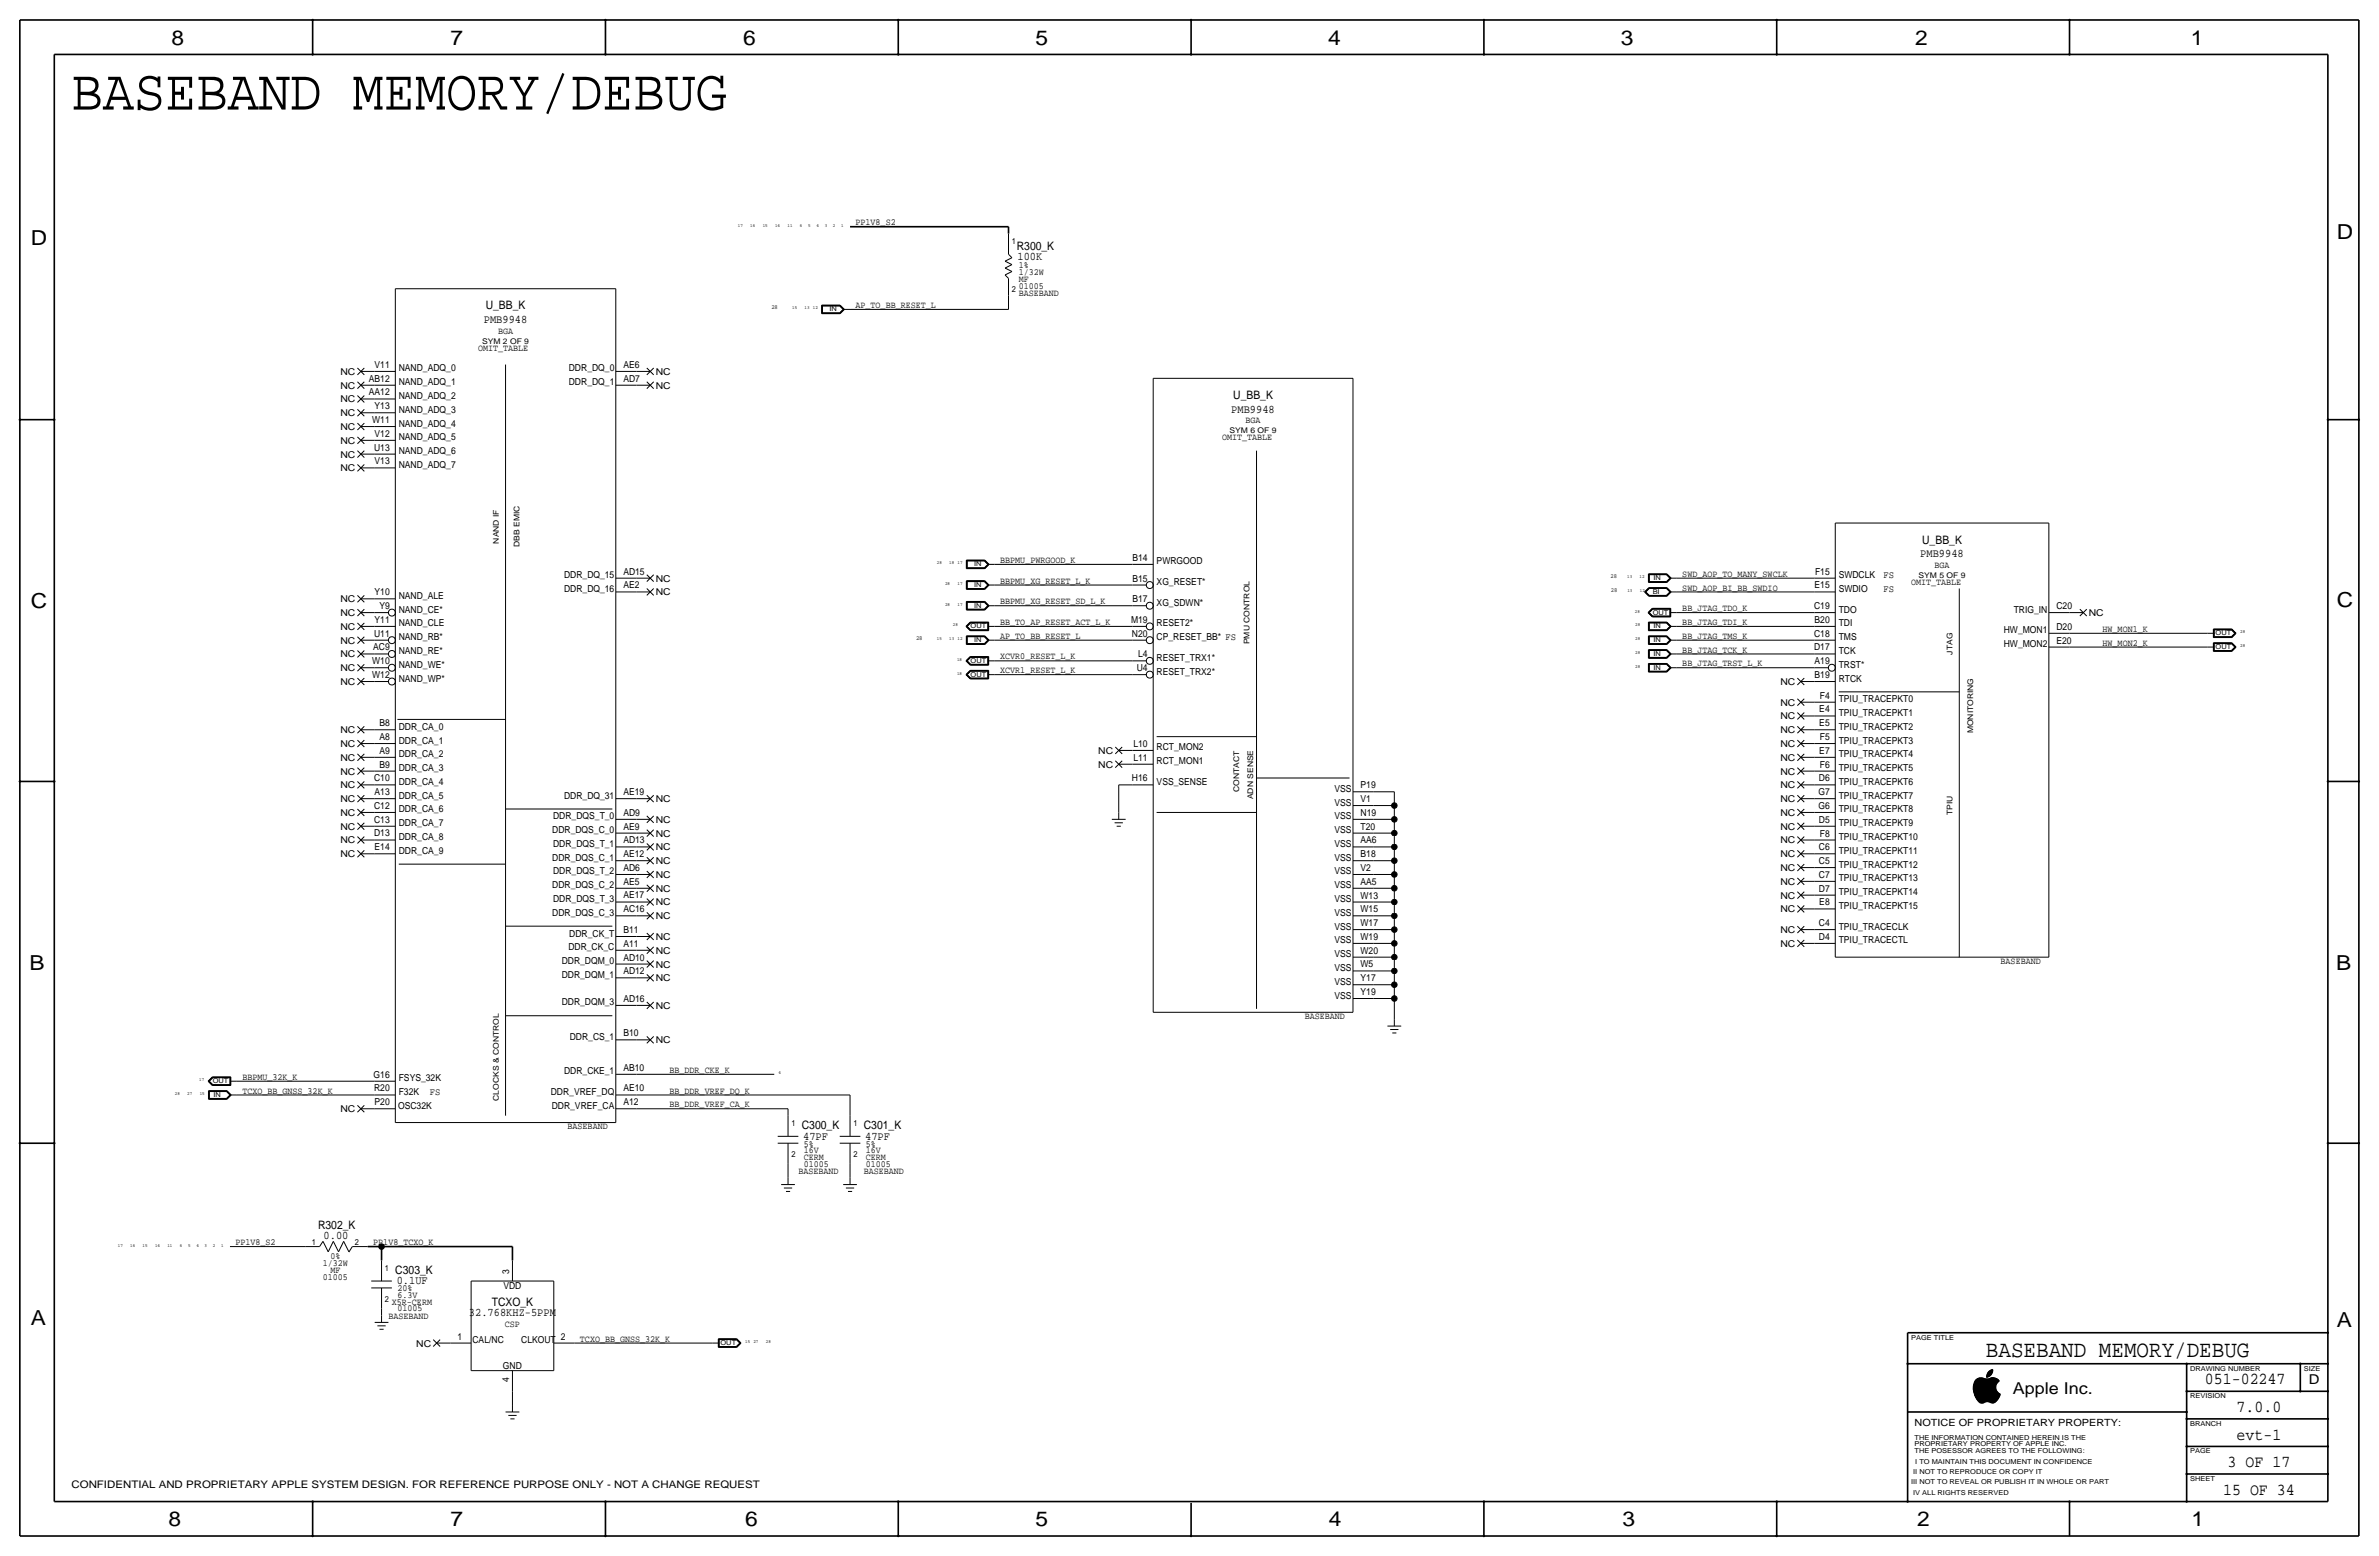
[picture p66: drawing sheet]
<svg xmlns="http://www.w3.org/2000/svg" width="877mm" height="574mm" viewBox="0 0 877 574" stroke-linecap="round" stroke-linejoin="round" font-family="sans-serif">
<defs><g id="words">
<text font-size="21.5" x="26.4" y="40.4">BASEBAND MEMORY/DEBUG</text>
<text font-size="8.6" x="732.2" y="500.1">BASEBAND MEMORY/DEBUG</text>
<g font-size="7.6">
<text x="63.2" y="16.5">8</text>
<text x="166.1" y="16.5">7</text>
<text x="274" y="16.5">6</text>
<text x="381.7" y="16.5">5</text>
<text x="489.7" y="16.5">4</text>
<text x="597.6" y="16.5">3</text>
<text x="706.1" y="16.5">2</text>
<text x="807.7" y="16.5">1</text>
<text x="861.5" y="88.1">D</text>
<text x="11.4" y="90.4">D</text>
<text x="11.4" y="224.3">C</text>
<text x="861.5" y="223.8">C</text>
<text x="10.8" y="357.6">B</text>
<text x="861.3" y="357.4">B</text>
<text x="11.3" y="488.4">A</text>
<text x="861.5" y="489.2">A</text>
<text x="62.2" y="562.6">8</text>
<text x="166" y="562.6">7</text>
<text x="274.8" y="562.6">6</text>
<text x="381.7" y="562.6">5</text>
<text x="489.9" y="562.6">4</text>
<text x="598.1" y="562.6">3</text>
<text x="706.8" y="562.6">2</text>
<text x="807.9" y="562.6">1</text>
</g>
<g font-size="6.2">
<text x="812.9" y="510.3">051-02247</text>
<text x="824.6" y="520.4">7.0.0</text>
<text x="824.6" y="530.6">evt-1</text>
<text x="821.3" y="540.8">3 OF 17</text>
<text x="819.6" y="550.9">15 OF 34</text>
</g>
<text font-size="6" x="742.1" y="513.9">Apple Inc.</text>
<text font-size="5" x="851.2" y="510.3">D</text>
<g font-size="4.3">
<text x="374.8" y="92.2">R300_K</text>
<text x="375.1" y="96">100K</text>
<text x="178.4" y="119.1">PMB9948</text>
<text x="179.1" y="114">U_BB_K</text>
<text x="454.6" y="147.1">U_BB_K</text>
<text x="453.9" y="152.1">PMB9948</text>
<text x="708.6" y="200.4">U_BB_K</text>
<text x="707.9" y="205.5">PMB9948</text>
<text x="295.6" y="416.3">C300_K</text>
<text x="318.5" y="416.3">C301_K</text>
<text x="296.1" y="420.1">47PF</text>
<text x="319" y="420.1">47PF</text>
<text x="117.3" y="453.1">R302_K</text>
<text x="119.3" y="456.7">0.00</text>
<text x="145.7" y="469.6">C303_K</text>
<text x="146.3" y="473.5">0.1UF</text>
<text x="172.9" y="485.1">32.768KHZ-5PPM</text>
<text x="181.3" y="481.3">TCXO_K</text>
</g>
<text font-size="3.8" x="26.4" y="548.4">CONFIDENTIAL AND PROPRIETARY APPLE SYSTEM DESIGN. FOR REFERENCE PURPOSE ONLY - NOT A CHANGE REQUEST</text>
<text font-size="3.7" x="705.8" y="525.5">NOTICE OF PROPRIETARY PROPERTY:</text>
<g font-size="3.6">
<text x="694.4" y="213.1">FS</text>
<text x="694.4" y="218.2">FS</text>
<text x="158.4" y="403.6">FS</text>
</g>
<g font-size="3.5">
<text x="315.4" y="83.1">PP1V8_S2</text>
<text x="375.6" y="98.8">1%</text>
<text x="375.6" y="101.3">1/32W</text>
<text x="375.6" y="106.4">01005</text>
<text x="375.6" y="103.9">MF</text>
<text x="315.4" y="113.5">AP_TO_BB_RESET_L</text>
<text x="375.6" y="109">BASEBAND</text>
<text x="183.6" y="122.9">BGA</text>
<text x="176.2" y="129.3">OMIT_TABLE</text>
<text x="138.1" y="135.6">V11</text>
<text x="147" y="136.9">NAND_ADQ_0</text>
<text x="209.7" y="136.9">DDR_DQ_0</text>
<text x="229.8" y="135.6">AE6</text>
<text x="125.5" y="138.2">NC</text>
<text x="125.5" y="143.3">NC</text>
<text x="136" y="140.7">AB12</text>
<text x="147" y="142">NAND_ADQ_1</text>
<text x="209.7" y="142">DDR_DQ_1</text>
<text x="229.8" y="140.7">AD7</text>
<text x="241.8" y="143.3">NC</text>
<text x="241.8" y="138.2">NC</text>
<text x="125.5" y="148.3">NC</text>
<text x="136" y="145.8">AA12</text>
<text x="147" y="147.1">NAND_ADQ_2</text>
<text x="125.5" y="153.4">NC</text>
<text x="137.2" y="155.9">W11</text>
<text x="138.1" y="150.8">Y13</text>
<text x="147" y="152.2">NAND_ADQ_3</text>
<text x="459.2" y="156">BGA</text>
<text x="125.5" y="158.5">NC</text>
<text x="138.1" y="161">V12</text>
<text x="147" y="157.2">NAND_ADQ_4</text>
<text x="125.5" y="163.6">NC</text>
<text x="137.9" y="166.1">U13</text>
<text x="147" y="162.3">NAND_ADQ_5</text>
<text x="147" y="167.4">NAND_ADQ_6</text>
<text x="450.5" y="162.3">OMIT_TABLE</text>
<text x="125.5" y="168.7">NC</text>
<text x="125.5" y="173.7">NC</text>
<text x="138.1" y="171.2">V13</text>
<text x="147" y="172.5">NAND_ADQ_7</text>
<text x="368.8" y="207.5">BBPMU_PWRGOOD_K</text>
<text x="417.5" y="206.7">B14</text>
<text x="426.4" y="208">PWRGOOD</text>
<text x="713.2" y="209.3">BGA</text>
<text x="208" y="213.1">DDR_DQ_15</text>
<text x="229.8" y="211.8">AD15</text>
<text x="241.8" y="214.4">NC</text>
<text x="368.8" y="215.1">BBPMU_XG_RESET_L_K</text>
<text x="417.5" y="214.4">B15</text>
<text x="426.4" y="215.7">XG_RESET*</text>
<text x="620.2" y="212.6">SWD_AOP_TO_MANY_SWCLK</text>
<text x="669.1" y="211.8">F15</text>
<text x="677.9" y="213.1">SWDCLK</text>
<text x="704.5" y="215.7">OMIT_TABLE</text>
<text x="125.5" y="222">NC</text>
<text x="138.1" y="219.4">Y10</text>
<text x="147" y="220.7">NAND_ALE</text>
<text x="208" y="218.2">DDR_DQ_16</text>
<text x="229.8" y="216.9">AE2</text>
<text x="241.8" y="219.5">NC</text>
<text x="417.5" y="222">B17</text>
<text x="620.2" y="217.7">SWD_AOP_BI_BB_SWDIO</text>
<text x="669" y="216.9">E15</text>
<text x="677.9" y="218.2">SWDIO</text>
<text x="125.5" y="227.1">NC</text>
<text x="139.9" y="224.5">Y9</text>
<text x="147" y="225.8">NAND_CE*</text>
<text x="368.8" y="222.8">BBPMU_XG_RESET_SD_L_K</text>
<text x="426.4" y="223.3">XG_SDWN*</text>
<text x="620.2" y="225.3">BB_JTAG_TDO_K</text>
<text x="668.8" y="224.5">C19</text>
<text x="677.9" y="225.8">TDO</text>
<text x="742.4" y="225.8">TRIG_IN</text>
<text x="758.1" y="224.5">C20</text>
<text x="770.1" y="227.1">NC</text>
<text x="125.5" y="232.2">NC</text>
<text x="138.1" y="229.6">Y11</text>
<text x="147" y="230.9">NAND_CLE</text>
<text x="368.8" y="230.4">BB_TO_AP_RESET_ACT_L_K</text>
<text x="417" y="229.6">M19</text>
<text x="426.4" y="230.9">RESET2*</text>
<text x="620.2" y="230.4">BB_JTAG_TDI_K</text>
<text x="669" y="229.6">B20</text>
<text x="677.9" y="230.9">TDI</text>
<text x="738.7" y="233.4">HW_MON1</text>
<text x="758.1" y="232.1">D20</text>
<text x="775.2" y="232.9">HW_MON1_K</text>
<text x="125.5" y="237.2">NC</text>
<text x="137.6" y="239.7">AC9</text>
<text x="137.9" y="234.7">U11</text>
<text x="147" y="236">NAND_RB*</text>
<text x="368.8" y="235.5">AP_TO_BB_RESET_L</text>
<text x="417.3" y="234.7">N20</text>
<text x="426.4" y="236">CP_RESET_BB* FS</text>
<text x="620.2" y="235.5">BB_JTAG_TMS_K</text>
<text x="668.8" y="234.7">C18</text>
<text x="668.8" y="239.8">D17</text>
<text x="677.9" y="236">TMS</text>
<text x="738.7" y="238.5">HW_MON2</text>
<text x="758.1" y="237.2">E20</text>
<text x="775.2" y="238">HW_MON2_K</text>
<text x="125.5" y="242.3">NC</text>
<text x="137.2" y="244.8">W10</text>
<text x="147" y="241">NAND_RE*</text>
<text x="368.8" y="243.1">XCVR0_RESET_L_K</text>
<text x="419.6" y="242.3">L4</text>
<text x="426.4" y="243.6">RESET_TRX1*</text>
<text x="620.2" y="245.6">BB_JTAG_TRST_L_K</text>
<text x="620.2" y="240.5">BB_JTAG_TCK_K</text>
<text x="669" y="244.9">A19</text>
<text x="677.9" y="241.1">TCK</text>
<text x="125.5" y="247.4">NC</text>
<text x="137.2" y="249.9">W12</text>
<text x="147" y="246.1">NAND_WE*</text>
<text x="147" y="251.2">NAND_WP*</text>
<text x="368.8" y="248.2">XCVR1_RESET_L_K</text>
<text x="419.1" y="247.4">U4</text>
<text x="426.4" y="248.7">RESET_TRX2*</text>
<text x="669" y="249.9">B19</text>
<text x="677.9" y="246.1">TRST*</text>
<text x="677.9" y="251.2">RTCK</text>
<text x="125.5" y="252.5">NC</text>
<text x="656.4" y="252.5">NC</text>
<text x="670.9" y="257.5">F4</text>
<text x="656.4" y="260.1">NC</text>
<text x="670.7" y="262.6">E4</text>
<text x="677.9" y="258.8">TPIU_TRACEPKT0</text>
<text x="677.9" y="263.9">TPIU_TRACEPKT1</text>
<text x="139.9" y="267.7">B8</text>
<text x="147" y="269">DDR_CA_0</text>
<text x="656.4" y="265.2">NC</text>
<text x="670.7" y="267.7">E5</text>
<text x="677.9" y="269">TPIU_TRACEPKT2</text>
<text x="125.5" y="275.3">NC</text>
<text x="125.5" y="270.3">NC</text>
<text x="139.9" y="272.8">A8</text>
<text x="147" y="274.1">DDR_CA_1</text>
<text x="417.9" y="275.3">L10</text>
<text x="656.4" y="270.3">NC</text>
<text x="656.4" y="275.3">NC</text>
<text x="670.9" y="272.8">F5</text>
<text x="677.9" y="274.1">TPIU_TRACEPKT3</text>
<text x="125.5" y="280.4">NC</text>
<text x="139.9" y="277.8">A9</text>
<text x="147" y="279.2">DDR_CA_2</text>
<text x="404.9" y="277.9">NC</text>
<text x="417.9" y="280.4">L11</text>
<text x="426.4" y="276.6">RCT_MON2</text>
<text x="426.4" y="281.7">RCT_MON1</text>
<text x="656.4" y="280.4">NC</text>
<text x="670.7" y="277.9">E7</text>
<text x="677.9" y="279.2">TPIU_TRACEPKT4</text>
<text x="125.5" y="285.5">NC</text>
<text x="137.9" y="288">C10</text>
<text x="139.9" y="282.9">B9</text>
<text x="147" y="284.2">DDR_CA_3</text>
<text x="404.9" y="283">NC</text>
<text x="656.4" y="285.5">NC</text>
<text x="670.9" y="282.9">F6</text>
<text x="677.9" y="284.2">TPIU_TRACEPKT5</text>
<text x="125.5" y="290.6">NC</text>
<text x="138.1" y="293.1">A13</text>
<text x="147" y="289.3">DDR_CA_4</text>
<text x="229.8" y="293.1">AE19</text>
<text x="417.3" y="288">H16</text>
<text x="426.4" y="289.3">VSS_SENSE</text>
<text x="492" y="291.8">VSS</text>
<text x="501.6" y="290.6">P19</text>
<text x="656.4" y="290.6">NC</text>
<text x="670.4" y="293.1">G7</text>
<text x="670.5" y="288">D6</text>
<text x="677.9" y="289.3">TPIU_TRACEPKT6</text>
<text x="125.5" y="295.7">NC</text>
<text x="137.9" y="298.2">C12</text>
<text x="147" y="294.4">DDR_CA_5</text>
<text x="147" y="299.5">DDR_CA_6</text>
<text x="208" y="294.4">DDR_DQ_31</text>
<text x="241.8" y="295.7">NC</text>
<text x="492" y="296.9">VSS</text>
<text x="501.6" y="295.6">V1</text>
<text x="656.4" y="295.7">NC</text>
<text x="670.4" y="298.2">G6</text>
<text x="677.9" y="294.4">TPIU_TRACEPKT7</text>
<text x="677.9" y="299.5">TPIU_TRACEPKT8</text>
<text x="125.5" y="305.8">NC</text>
<text x="125.5" y="300.7">NC</text>
<text x="137.9" y="303.2">C13</text>
<text x="147" y="304.6">DDR_CA_7</text>
<text x="203.9" y="302">DDR_DQS_T_0</text>
<text x="229.8" y="300.7">AD9</text>
<text x="229.8" y="305.8">AE9</text>
<text x="241.8" y="303.3">NC</text>
<text x="492" y="302">VSS</text>
<text x="501.6" y="300.7">N19</text>
<text x="501.6" y="305.8">T20</text>
<text x="656.4" y="305.8">NC</text>
<text x="656.4" y="300.7">NC</text>
<text x="670.5" y="303.3">D5</text>
<text x="677.9" y="304.6">TPIU_TRACEPKT9</text>
<text x="125.5" y="310.9">NC</text>
<text x="137.9" y="308.3">D13</text>
<text x="147" y="309.6">DDR_CA_8</text>
<text x="203.6" y="307.1">DDR_DQS_C_0</text>
<text x="229.8" y="310.9">AD13</text>
<text x="241.8" y="308.4">NC</text>
<text x="492" y="307.1">VSS</text>
<text x="501.6" y="310.9">AA6</text>
<text x="656.4" y="310.9">NC</text>
<text x="670.9" y="308.4">F8</text>
<text x="677.9" y="309.6">TPIU_TRACEPKT10</text>
<text x="125.5" y="316">NC</text>
<text x="138.1" y="313.4">E14</text>
<text x="147" y="314.7">DDR_CA_9</text>
<text x="203.6" y="317.3">DDR_DQS_C_1</text>
<text x="203.9" y="312.2">DDR_DQS_T_1</text>
<text x="229.8" y="315.9">AE12</text>
<text x="241.8" y="313.4">NC</text>
<text x="492" y="317.2">VSS</text>
<text x="492" y="312.2">VSS</text>
<text x="501.6" y="316">B18</text>
<text x="656.4" y="316">NC</text>
<text x="670.5" y="313.4">C6</text>
<text x="677.9" y="314.7">TPIU_TRACEPKT11</text>
<text x="203.9" y="322.3">DDR_DQS_T_2</text>
<text x="229.8" y="321">AD6</text>
<text x="241.8" y="323.6">NC</text>
<text x="241.8" y="318.5">NC</text>
<text x="492" y="322.3">VSS</text>
<text x="501.6" y="321">V2</text>
<text x="656.4" y="321.1">NC</text>
<text x="670.5" y="323.6">C7</text>
<text x="670.5" y="318.5">C5</text>
<text x="677.9" y="319.8">TPIU_TRACEPKT12</text>
<text x="203.6" y="327.4">DDR_DQS_C_2</text>
<text x="229.8" y="326.1">AE5</text>
<text x="241.8" y="328.7">NC</text>
<text x="492" y="327.4">VSS</text>
<text x="501.6" y="326.1">AA5</text>
<text x="656.4" y="326.1">NC</text>
<text x="670.5" y="328.7">D7</text>
<text x="677.9" y="330">TPIU_TRACEPKT14</text>
<text x="677.9" y="324.9">TPIU_TRACEPKT13</text>
<text x="203.9" y="332.5">DDR_DQS_T_3</text>
<text x="229.8" y="331.2">AE17</text>
<text x="241.8" y="333.8">NC</text>
<text x="492" y="332.5">VSS</text>
<text x="501.6" y="331.2">W13</text>
<text x="656.4" y="331.2">NC</text>
<text x="670.7" y="333.8">E8</text>
<text x="677.9" y="335">TPIU_TRACEPKT15</text>
<text x="203.6" y="337.6">DDR_DQS_C_3</text>
<text x="229.8" y="336.3">AC16</text>
<text x="241.8" y="338.8">NC</text>
<text x="492" y="337.6">VSS</text>
<text x="501.6" y="341.4">W17</text>
<text x="501.6" y="336.3">W15</text>
<text x="656.4" y="336.3">NC</text>
<text x="670.5" y="341.4">C4</text>
<text x="209.9" y="345.2">DDR_CK_T</text>
<text x="229.8" y="343.9">B11</text>
<text x="241.8" y="346.5">NC</text>
<text x="492" y="347.7">VSS</text>
<text x="492" y="342.6">VSS</text>
<text x="501.6" y="346.4">W19</text>
<text x="656.4" y="343.9">NC</text>
<text x="670.5" y="346.4">D4</text>
<text x="677.9" y="347.7">TPIU_TRACECTL</text>
<text x="677.9" y="342.7">TPIU_TRACECLK</text>
<text x="209.5" y="350.3">DDR_CK_C</text>
<text x="229.8" y="349">A11</text>
<text x="241.8" y="351.5">NC</text>
<text x="492" y="352.8">VSS</text>
<text x="501.6" y="351.5">W20</text>
<text x="656.4" y="349">NC</text>
<text x="207.1" y="355.3">DDR_DQM_0</text>
<text x="229.8" y="359.1">AD12</text>
<text x="229.8" y="354">AD10</text>
<text x="241.8" y="356.6">NC</text>
<text x="492" y="357.9">VSS</text>
<text x="501.6" y="356.6">W5</text>
<text x="737.6" y="355.4">BASEBAND</text>
<text x="207.1" y="360.4">DDR_DQM_1</text>
<text x="241.8" y="361.7">NC</text>
<text x="492" y="363">VSS</text>
<text x="501.6" y="361.7">Y17</text>
<text x="207.1" y="370.6">DDR_DQM_3</text>
<text x="229.8" y="369.3">AD16</text>
<text x="241.8" y="371.9">NC</text>
<text x="492" y="368">VSS</text>
<text x="501.6" y="366.8">Y19</text>
<text x="481" y="375.7">BASEBAND</text>
<text x="210.1" y="383.3">DDR_CS_1</text>
<text x="229.8" y="382">B10</text>
<text x="241.8" y="384.6">NC</text>
<text x="208" y="396">DDR_CKE_1</text>
<text x="229.8" y="394.7">AB10</text>
<text x="246.8" y="395.5">BB_DDR_CKE_K</text>
<text x="89.4" y="398">BBPMU_32K_K</text>
<text x="137.8" y="397.2">G16</text>
<text x="147" y="398.5">FSYS_32K</text>
<text x="89.4" y="403.1">TCXO_BB_GNSS_32K_K</text>
<text x="137.9" y="402.3">R20</text>
<text x="138.1" y="407.4">P20</text>
<text x="147" y="403.6">F32K</text>
<text x="203.1" y="403.6">DDR_VREF_DQ</text>
<text x="229.8" y="402.3">AE10</text>
<text x="229.8" y="407.4">A12</text>
<text x="246.8" y="403.1">BB_DDR_VREF_DQ_K</text>
<text x="125.5" y="410">NC</text>
<text x="146.8" y="408.7">OSC32K</text>
<text x="203.4" y="408.7">DDR_VREF_CA</text>
<text x="246.8" y="408.2">BB_DDR_VREF_CA_K</text>
<text x="209.2" y="416.3">BASEBAND</text>
<text x="296.4" y="422.7">5%</text>
<text x="296.4" y="425">16V</text>
<text x="319.2" y="422.7">5%</text>
<text x="319.2" y="425">16V</text>
<text x="296.4" y="427.5">CERM</text>
<text x="296.4" y="430">01005</text>
<text x="319.2" y="427.5">CERM</text>
<text x="319.2" y="430">01005</text>
<text x="294.3" y="432.8">BASEBAND</text>
<text x="318.5" y="432.8">BASEBAND</text>
<text x="86.8" y="459">PP1V8_S2</text>
<text x="137.6" y="459">PP1V8_TCXO_K</text>
<text x="119" y="466.6">1/32W</text>
<text x="121.8" y="464.1">0%</text>
<text x="119" y="471.7">01005</text>
<text x="121.8" y="469.1">MF</text>
<text x="187.7" y="469.6" transform="rotate(-90 187.7 469.6)">3</text>
<text x="146.5" y="476">20%</text>
<text x="146.5" y="478.3">6.3V</text>
<text x="185.6" y="475.2">VDD</text>
<text x="144.5" y="481.1">X5R-CERM</text>
<text x="146.5" y="483.4">01005</text>
<text x="143.2" y="486.2">BASEBAND</text>
<text x="186.1" y="489">CSP</text>
<text x="153.4" y="496.3">NC</text>
<text x="168.6" y="493.8">1</text>
<text x="174.2" y="495">CAL/NC</text>
<text x="192.1" y="495">CLKOUT</text>
<text x="206.7" y="493.8">2</text>
<text x="213.8" y="494.5">TCXO_BB_GNSS_32K_K</text>
<text x="185.4" y="504.7">GND</text>
<text x="187.7" y="509.5" transform="rotate(-90 187.7 509.5)">4</text>
</g>
<g font-size="3.1">
<text x="373.1" y="89.9">1</text>
<text x="373.1" y="107.7">2</text>
<text x="291.8" y="415">1</text>
<text x="314.7" y="415">1</text>
<text x="291.8" y="426.5">2</text>
<text x="314.7" y="426.5">2</text>
<text x="115" y="458.7">1</text>
<text x="130.8" y="458.7">2</text>
<text x="141.9" y="468.4">1</text>
<text x="141.9" y="479.8">2</text>
</g>
<g font-size="2.9">
<text x="177.7" y="126.7">SYM 2 OF 9</text>
<text x="453.3" y="159.8">SYM 6 OF 9</text>
<text x="183.8" y="200.4" transform="rotate(-90 183.8 200.4)">NAND IF</text>
<text x="191.5" y="201.7" transform="rotate(-90 191.5 201.7)">DBB EMIC</text>
<text x="707.3" y="213.1">SYM 5 OF 9</text>
<text x="460.7" y="237.4" transform="rotate(-90 460.7 237.4)">PMU CONTROL</text>
<text x="719.8" y="241.3" transform="rotate(-90 719.8 241.3)">JTAG</text>
<text x="727.4" y="270.3" transform="rotate(-90 727.4 270.3)">MONITORING</text>
<text x="456.9" y="291.8" transform="rotate(-90 456.9 291.8)">CONTACT</text>
<text x="462" y="294.6" transform="rotate(-90 462 294.6)">ADN SENSE</text>
<text x="719.8" y="300.5" transform="rotate(-90 719.8 300.5)">TPIU</text>
<text x="183.8" y="405.7" transform="rotate(-90 183.8 405.7)">CLOCKS &amp; CONTROL</text>
</g>
<g font-size="2.5">
<text x="305.8" y="114.8">IN</text>
<text x="359.1" y="208.8">IN</text>
<text x="609.5" y="213.9">IN</text>
<text x="359.1" y="216.4">IN</text>
<text x="609.3" y="218.9">BI</text>
<text x="359.1" y="224">IN</text>
<text x="609.3" y="226.6">OUT</text>
<text x="357.8" y="231.6">OUT</text>
<text x="609.5" y="231.6">IN</text>
<text x="359.1" y="236.7">IN</text>
<text x="609.5" y="236.7">IN</text>
<text x="816.8" y="239.3">OUT</text>
<text x="816.8" y="234.2">OUT</text>
<text x="357.8" y="244.3">OUT</text>
<text x="609.5" y="241.8">IN</text>
<text x="357.8" y="249.4">OUT</text>
<text x="609.5" y="246.9">IN</text>
<text x="78.4" y="399.3">OUT</text>
<text x="78.7" y="404.4">IN</text>
<text x="265.6" y="495.8">OUT</text>
<text x="704.5" y="493.8">PAGE TITLE</text>
<text x="807.4" y="505.2">DRAWING NUMBER</text>
<text x="849.3" y="505.2">SIZE</text>
<text x="807.4" y="515.4">REVISION</text>
<text x="807.4" y="525.5">BRANCH</text>
<text x="705.8" y="533.1">PROPRIETARY PROPERTY OF APPLE INC.</text>
<text x="705.8" y="530.6">THE INFORMATION CONTAINED HEREIN IS THE</text>
<text x="705.8" y="535.7">THE POSESSOR AGREES TO THE FOLLOWING:</text>
<text x="706.1" y="539.5">I TO MAINTAIN THIS DOCUMENT IN CONFIDENCE</text>
<text x="807.4" y="535.7">PAGE</text>
<text x="705.3" y="543.3">II NOT TO REPRODUCE OR COPY IT</text>
<text x="807.4" y="545.8">SHEET</text>
<text x="704.5" y="547.1">III NOT TO REVEAL OR PUBLISH IT IN WHOLE OR PART</text>
<text x="705.3" y="550.9">IV ALL RIGHTS RESERVED</text>
</g>
<g font-size="2.3">
<text x="284.4" y="114">28</text>
<text x="593.8" y="213.1">28</text>
<text x="593.9" y="218.2">28</text>
<text x="337.7" y="236">28</text>
</g>
<g font-size="1.7">
<text x="272" y="83.6">17</text>
<text x="276.6" y="83.6">16</text>
<text x="281.2" y="83.6">15</text>
<text x="285.8" y="83.6">14</text>
<text x="290.3" y="83.6">11</text>
<text x="294.9" y="83.6">6</text>
<text x="297.9" y="83.6">5</text>
<text x="301" y="83.6">4</text>
<text x="304" y="83.6">3</text>
<text x="307.1" y="83.6">2</text>
<text x="310.1" y="83.6">1</text>
<text x="292.1" y="114">15</text>
<text x="296.6" y="114">13 12</text>
<text x="345.4" y="208">28</text>
<text x="350" y="208">18 17</text>
<text x="348.4" y="215.6">28</text>
<text x="353" y="215.6">17</text>
<text x="599.9" y="213.1">13</text>
<text x="604.5" y="213.1">12</text>
<text x="600" y="218.2">13</text>
<text x="604.6" y="218.2">12</text>
<text x="348.4" y="223.3">28</text>
<text x="353" y="223.3">17</text>
<text x="602.7" y="225.8">28</text>
<text x="351.3" y="230.9">28</text>
<text x="602.9" y="230.9">28</text>
<text x="825.9" y="233.4">28</text>
<text x="345.4" y="236">15</text>
<text x="350" y="236">13 12</text>
<text x="602.9" y="236">28</text>
<text x="825.9" y="238.5">28</text>
<text x="352.9" y="243.6">18</text>
<text x="602.9" y="241">28</text>
<text x="352.9" y="248.7">18</text>
<text x="602.9" y="246.1">28</text>
<text x="287" y="396">4</text>
<text x="73.5" y="398.5">17</text>
<text x="64.5" y="403.6">28</text>
<text x="69" y="403.6">27</text>
<text x="73.6" y="403.6">15</text>
<text x="43.4" y="459.5">17</text>
<text x="48" y="459.5">16</text>
<text x="52.6" y="459.5">15</text>
<text x="57.2" y="459.5">14</text>
<text x="61.7" y="459.5">11</text>
<text x="66.3" y="459.5">6</text>
<text x="69.3" y="459.5">5</text>
<text x="72.4" y="459.5">4</text>
<text x="75.4" y="459.5">3</text>
<text x="78.5" y="459.5">2</text>
<text x="81.5" y="459.5">1</text>
<text x="274.7" y="495">15 27</text>
<text x="282.3" y="495">28</text>
</g>
</g></defs>
<g fill="none" stroke="#000" stroke-width=".37">
<path d="M370.5 96.3l2.6-1.3zM370.5 98.8l2.6-1.3zM370.5 98.8l2.6 1.3zM370.5 96.3l2.6 1.2zM371.8 93.7l1.3 1.3zM371.8 86.1v7.6zM145.7 106.4v307.4zM145.7 106.4h81.3zM227 106.4v307.4zM302.9 112.5v3.1zM302.9 115.6h6.8zM302.9 112.5h6.8z"/>
<path d="M303 112.6h6.7zM303 112.6v2.9zM303 115.5h6.7zM303.1 112.7v2.7zM303.1 115.4h6.5zM303.1 112.7h6.5zM303.2 112.8h6.4zM303.2 112.8v2.5zM303.2 115.3h6.4zM309.6 112.8l1.2 1.2zM309.6 115.4l1.4-1.4zM309.6 112.7l1.4 1.3z"/>
<path d="M309.7 115.5l1.4-1.5zM309.7 112.6l1.4 1.4zM309.7 112.5l1.6 1.5zM309.7 115.6l1.6-1.6zM310.8 114h2.6zM310.8 114l-1.2 1.3zM313.4 114h58.4zM370.5 101.3l2.6-1.2zM370.5 101.3l1.3 1.3zM371.8 109v5zM371.8 102.6v6.4zM131.8 138.2l2.5-2.6z"/>
<path d="M131.8 135.6l2.5 2.6zM133 136.9h5.1zM138.1 136.9h7.6zM186.4 134.4v276.8zM227 136.9h7.6zM234.6 136.9h5.1zM238.5 135.6l2.5 2.6zM241 135.6l-2.5 2.6zM425.1 139.4v233.7zM425.1 139.4h73.7zM498.8 139.4v233.7zM131.8 153.4l2.5-2.5z"/>
<path d="M131.8 150.9l2.5 2.5zM131.8 158.5l2.5-2.5zM131.8 156l2.5 2.5zM131.8 148.3l2.5-2.5zM131.8 145.8l2.5 2.5zM131.8 143.3l2.5-2.6zM131.8 140.7l2.5 2.6zM133 142h5.1zM133 147.1h5.1zM133 157.2h5.1zM133 152.1h5.1zM138.1 142h7.6z"/>
<path d="M138.1 157.2h7.6zM138.1 147.1h7.6zM138.1 152.1h7.6zM227 142h7.6zM234.6 142h5.1zM238.5 140.7l2.5 2.6zM241 140.7l-2.5 2.6zM131.8 168.7l2.5-2.6zM131.8 166.1l2.5 2.6zM131.8 173.7l2.5-2.5zM131.8 171.2l2.5 2.5zM131.8 163.6l2.5-2.6z"/>
<path d="M131.8 161l2.5 2.6zM133 162.3h5.1zM133 172.5h5.1zM133 167.4h5.1zM138.1 167.4h7.6zM138.1 172.5h7.6zM138.1 162.3h7.6zM463.2 166.1v205.8zM676.6 192.8h78.7zM676.6 192.8v160zM755.3 192.8v160zM131.8 219.5l2.5 2.5z"/>
<path d="M227 213.1h7.6zM227 218.2h7.6zM234.6 213.1h5.1zM234.6 218.2h5.1zM238.5 216.9l2.5 2.6zM238.5 211.8l2.5 2.6zM241 216.9l-2.5 2.6zM241 211.8l-2.5 2.6zM356.3 214.1h6.8zM356.3 206.5h6.8zM356.3 214.1v3.1zM356.3 217.2h6.8z"/>
<path d="M356.3 206.5v3.1zM356.3 209.6h6.8zM356.4 214.2v2.9zM356.4 217.1h6.6zM356.4 206.6v2.9zM356.4 209.5h6.6zM356.4 214.2h6.6zM356.4 206.6h6.6zM356.5 214.3v2.7zM356.5 217h6.5zM356.5 206.7v2.7zM356.5 209.4h6.5z"/>
<path d="M356.5 214.3h6.5zM356.5 206.7h6.5zM356.6 214.4h6.3zM356.6 206.8h6.3zM356.6 214.4v2.5zM356.6 216.9h6.3zM356.6 206.8v2.5zM356.6 209.3h6.3zM362.9 216.9l1.3-1.3zM362.9 209.3l1.3-1.3zM362.9 214.4l1.3 1.2zM362.9 206.8l1.3 1.2z"/>
<path d="M363 214.3l1.3 1.3zM363 206.7l1.3 1.3zM363 217l1.3-1.4zM363 209.4l1.3-1.4zM363 214.2l1.5 1.4zM363 206.6l1.5 1.4zM363 217.1l1.5-1.5zM363 209.5l1.5-1.5zM363.1 214.1l1.5 1.5zM363.1 206.5l1.5 1.5zM363.1 217.2l1.5-1.6zM363.1 209.6l1.5-1.6z"/>
<path d="M364.2 215.6h2.5zM364.2 208h2.5zM366.7 208h50.8zM366.7 215.6h50.8zM417.5 215.6h5.1zM417.5 208h7.6zM606.3 218.2l1.6 1.6zM606.3 218.2l1.6-1.6zM606.5 218.2l1.4-1.5zM606.5 218.2l1.4 1.5zM606.6 218.2l1.4 1.4zM606.6 218.2l1.4-1.4z"/>
<path d="M606.8 218.2l1.2 1.3zM606.8 218.2l1.2-1.3zM607.7 211.5v3.2zM607.7 214.7h6.8zM607.7 211.5h6.8zM607.8 211.6v3zM607.8 214.6h6.7zM607.8 211.6h6.7zM607.9 219.8h6.6zM607.9 216.6h6.6zM607.9 216.7h6.6zM607.9 219.7h6.6z"/>
<path d="M607.9 211.7v2.8zM607.9 214.5h6.5zM607.9 211.7h6.5zM608 219.6h6.4zM608 216.8h6.4zM608 216.9h6.4zM608 211.8h6.4zM608 219.5h6.4zM608 211.8v2.6zM608 214.4h6.4zM614.4 216.9l1.2 1.3zM614.4 211.8l1.2 1.3z"/>
<path d="M614.4 219.5l1.2-1.3zM614.4 214.4l1.2-1.3zM614.4 216.8l1.4 1.4zM614.4 211.7l1.4 1.4zM614.5 219.7l1.4-1.5zM614.5 214.6l1.4-1.5zM614.5 216.7l1.4 1.5zM614.5 211.6l1.4 1.5zM614.5 216.6l1.6 1.6zM614.5 211.5l1.6 1.6zM615.6 218.2h2.6zM615.6 213.1h2.6z"/>
<path d="M615.8 218.2l-1.4 1.4zM615.8 213.1l-1.4 1.4zM616.1 218.2l-1.6 1.6zM616.1 213.1l-1.6 1.6zM618.2 218.2h50.8zM618.2 213.1h50.8zM669 218.2h7.6zM669 213.1h7.6zM722.3 216.9v135.9zM131.8 237.2l2.5-2.5zM131.8 234.7l2.5 2.5zM131.8 239.8l2.5 2.5z"/>
<path d="M131.8 232.2l2.5-2.6zM131.8 229.6l2.5 2.6zM131.8 222l2.5-2.5zM131.8 227.1l2.5-2.6zM131.8 224.5l2.5 2.6zM133 225.8h5.1zM133 220.7h5.1zM133 230.9h5.1zM133 236h5.1zM138.1 225.8h5.1zM138.1 236h5.1zM138.1 230.9h7.6z"/>
<path d="M138.1 220.7h7.6zM356.1 230.9l1.6 1.6zM356.1 230.9l1.6-1.6zM356.3 234.4h6.8zM356.3 221.7h6.8zM356.3 230.9l1.4 1.5zM356.3 234.4v3.1zM356.3 237.5h6.8zM356.3 221.7v3.1zM356.3 224.8h6.8zM356.3 230.9l1.4-1.5zM356.4 234.5v2.9z"/>
<path d="M356.4 237.4h6.6zM356.4 221.8v2.9zM356.4 224.7h6.6zM356.4 234.5h6.6zM356.4 221.8h6.6zM356.4 230.9l1.4-1.4zM356.4 230.9l1.4 1.4zM356.5 234.6v2.7zM356.5 237.3h6.5zM356.5 221.9v2.7zM356.5 224.6h6.5zM356.5 234.6h6.5z"/>
<path d="M356.5 221.9h6.5zM356.6 234.7h6.3zM356.6 222h6.3zM356.6 230.9l1.2 1.3zM356.6 234.7v2.5zM356.6 237.2h6.3zM356.6 222v2.5zM356.6 224.5h6.3zM357.7 232.5h6.8zM357.7 229.3h6.8zM357.7 229.4h6.7zM357.7 232.4h6.7z"/>
<path d="M357.8 229.5h6.5zM357.8 232.3h6.5zM357.8 229.6h6.4zM357.8 229.6l-1.2 1.3zM357.8 232.2h6.4zM362.9 224.5l1.3-1.2zM362.9 234.7l1.3 1.3zM362.9 222l1.3 1.3zM363 234.6l1.3 1.4zM363 221.9l1.3 1.4zM363 237.3l1.3-1.3zM363 224.6l1.3-1.3z"/>
<path d="M363 234.5l1.5 1.5zM363 221.8l1.5 1.5zM363 237.4l1.5-1.4zM363 224.7l1.5-1.4zM363.1 234.4l1.5 1.6zM363.1 221.7l1.5 1.6zM363.1 237.5l1.5-1.5zM363.1 224.8l1.5-1.5zM364.2 236l-1.3 1.2zM364.2 236h2.5zM364.2 223.3h2.5zM364.2 230.9h2.5z"/>
<path d="M364.2 229.6v2.6zM364.3 229.5v2.8zM364.4 229.4v3zM364.5 229.3v3.2zM366.7 230.9h50.8zM366.7 223.3h50.8zM366.7 236h50.8zM417.5 236h5.1zM417.5 223.3h5.1zM417.5 230.9h5.1zM607.6 225.8l1.5 1.6zM607.6 225.8l1.5-1.6z"/>
<path d="M607.7 225.8l1.5-1.5zM607.7 239.5v3.1zM607.7 234.4v3.1zM607.7 237.5h6.8zM607.7 229.3v3.2zM607.7 232.5h6.8zM607.7 239.5h6.8zM607.7 234.4h6.8zM607.7 229.3h6.8zM607.7 225.8l1.5 1.5zM607.8 239.6v2.9zM607.8 234.5v2.9z"/>
<path d="M607.8 237.4h6.7zM607.8 229.4v3zM607.8 232.4h6.7zM607.8 239.6h6.7zM607.8 234.5h6.7zM607.8 229.4h6.7zM607.9 225.8l1.3 1.4zM607.9 225.8l1.3-1.4zM607.9 239.7v2.7zM607.9 234.6v2.7zM607.9 237.3h6.5zM607.9 229.5v2.8z"/>
<path d="M607.9 232.3h6.5zM607.9 239.7h6.5zM607.9 234.6h6.5zM607.9 229.5h6.5zM608 225.8l1.3 1.3zM608 239.8h6.4zM608 234.7h6.4zM608 229.6h6.4zM608 225.8l1.3-1.3zM608 239.8v2.5zM608 234.7v2.5zM608 237.2h6.4z"/>
<path d="M608 229.6v2.6zM608 232.2h6.4zM609.1 224.2h6.8zM609.1 227.4h6.8zM609.2 224.3h6.6zM609.2 227.3h6.6zM609.2 224.4h6.5zM609.2 227.2h6.5zM609.3 224.5h6.3zM609.3 227.1h6.3zM614.4 239.8l1.2 1.2zM614.4 234.7l1.2 1.3z"/>
<path d="M614.4 229.6l1.2 1.3zM614.4 237.2l1.2-1.2zM614.4 232.2l1.2-1.3zM614.4 239.7l1.4 1.3zM614.4 234.6l1.4 1.4zM614.4 229.5l1.4 1.4zM614.4 237.3l1.4-1.3zM614.5 237.4l1.4-1.4zM614.5 232.4l1.4-1.5zM614.5 239.6l1.4 1.4zM614.5 234.5l1.4 1.5zM614.5 229.4l1.4 1.5z"/>
<path d="M614.5 239.5l1.6 1.5zM614.5 234.4l1.6 1.6zM614.5 229.3l1.6 1.6zM615.6 224.5v2.6zM615.6 225.8h2.6zM615.6 236h2.6zM615.6 230.9h2.6zM615.7 224.4v2.8zM615.8 230.9l-1.4 1.4zM615.8 224.3v3zM615.9 224.2v3.2zM616.1 236l-1.6 1.5z"/>
<path d="M616.1 230.9l-1.6 1.6zM618.2 236h50.8zM618.2 230.9h50.8zM618.2 225.8h50.8zM669 236h7.6zM669 230.9h7.6zM669 225.8h7.6zM755.3 233.4h7.7zM755.3 238.5h7.7zM755.3 225.8h7.7zM763 225.8h5zM763 238.5h50.8z"/>
<path d="M763 233.4h50.8zM766.8 224.5l2.5 2.6zM769.3 224.5l-2.5 2.6zM813.8 238.5h2.5zM813.8 233.4h2.5zM816 236.9h6.8zM816 231.9h6.8zM816 236.9v3.2zM816 235h6.8zM816 231.9v3.1zM816.1 237v3zM816.1 240h6.7z"/>
<path d="M816.1 232v2.9zM816.1 234.9h6.7zM816.1 237h6.7zM816.1 232h6.7zM816.2 237.1v2.8zM816.2 239.9h6.5zM816.2 232.1v2.7zM816.2 234.8h6.5zM816.2 237.1h6.5zM816.2 232.1h6.5zM816.3 237.2h6.4zM816.3 232.2h6.4z"/>
<path d="M816.3 237.2v2.6zM816.3 239.8h6.4zM816.3 232.2v2.5zM816.3 234.7h6.4zM822.7 237.2l1.2 1.3zM822.7 232.2l1.2 1.2zM822.7 239.8l1.2-1.3zM822.7 234.7l1.2-1.3zM822.7 237.1l1.4 1.4zM822.7 232.1l1.4 1.3zM822.7 239.9l1.4-1.4zM822.7 234.8l1.4-1.4z"/>
<path d="M822.8 237l1.4 1.5zM822.8 232l1.4 1.4zM822.8 240l1.4-1.5zM822.8 234.9l1.4-1.5zM822.8 235l1.6-1.6zM822.8 236.9l1.6 1.6zM822.8 231.9l1.6 1.5zM131.8 247.4l2.5-2.5zM131.8 244.9l2.5 2.5zM131.8 252.5l2.5-2.6zM131.8 249.9l2.5 2.6zM131.8 242.3l2.5-2.5z"/>
<path d="M133 241h5.1zM133 251.2h5.1zM133 246.1h5.1zM138.1 241h5.1zM138.1 246.1h5.1zM138.1 251.2h5.1zM356.1 243.6l1.6 1.6zM356.1 248.7l1.6 1.5zM356.1 243.6l1.6-1.6zM356.1 248.7l1.6-1.6zM356.3 243.6l1.4 1.5zM356.3 248.7l1.4 1.4z"/>
<path d="M356.3 243.6l1.4-1.5zM356.3 248.7l1.4-1.5zM356.4 243.6l1.4-1.4zM356.4 248.7l1.4-1.4zM356.4 243.6l1.4 1.4zM356.4 248.7l1.4 1.3zM356.6 243.6l1.2 1.3zM356.6 248.7l1.2 1.2zM356.6 243.6l1.2-1.3zM356.6 248.7l1.2-1.3zM357.7 245.2h6.8zM357.7 250.2h6.8z"/>
<path d="M357.7 242h6.8zM357.7 247.1h6.8zM357.7 242.1h6.7zM357.7 247.2h6.7zM357.7 245.1h6.7zM357.7 250.1h6.7zM357.8 242.2h6.5zM357.8 247.3h6.5zM357.8 245h6.5zM357.8 250h6.5zM357.8 242.3h6.4zM357.8 247.4h6.4z"/>
<path d="M357.8 244.9h6.4zM357.8 249.9h6.4zM364.2 243.6h2.5zM364.2 248.7h2.5zM364.2 242.3v2.6zM364.2 247.4v2.5zM364.3 242.2v2.8zM364.3 247.3v2.7zM364.4 242.1v3zM364.4 247.2v2.9zM364.5 242v3.2zM364.5 247.1v3.1z"/>
<path d="M366.7 248.7h50.8zM366.7 243.6h50.8zM417.5 248.7h5.1zM417.5 243.6h5.1zM607.7 244.6v3.1zM607.7 247.7h6.8zM607.7 242.6h6.8zM607.7 244.6h6.8zM607.8 244.7v2.9zM607.8 247.6h6.7zM607.8 242.5h6.7zM607.8 244.7h6.7z"/>
<path d="M607.9 244.8v2.7zM607.9 247.5h6.5zM607.9 242.4h6.5zM607.9 244.8h6.5zM608 244.9h6.4zM608 244.9v2.5zM608 247.4h6.4zM608 242.3h6.4zM614.4 244.9l1.2 1.2zM614.4 247.4l1.2-1.3zM614.4 242.3l1.2-1.3zM614.4 244.8l1.4 1.3z"/>
<path d="M614.4 247.5l1.4-1.4zM614.4 242.4l1.4-1.4zM614.5 247.6l1.4-1.5zM614.5 242.5l1.4-1.5zM614.5 244.7l1.4 1.4zM614.5 244.6l1.6 1.5zM614.5 242.6l1.6-1.6zM615.6 246.1h2.6zM615.6 241h2.6zM616.1 246.1l-1.6 1.6zM618.2 241h50.8zM618.2 246.1h50.8z"/>
<path d="M662.6 252.5l2.6-2.6zM662.6 249.9l2.6 2.6zM662.6 257.6l2.6 2.5zM663.9 258.8h5.1zM663.9 251.2h5.1zM665.2 257.6l-2.6 2.5zM669 246.1h5.1zM669 251.2h7.6zM669 241h7.6zM669 258.8h7.6zM677.9 255h44.4zM816 240.1h6.8z"/>
<path d="M822.8 240.1l1.6-1.6zM131.8 277.9l2.5 2.5zM131.8 275.3l2.5-2.5zM131.8 272.8l2.5 2.5zM131.8 270.3l2.5-2.6zM131.8 267.7l2.5 2.6zM133 269h5.1zM133 274.1h5.1zM133 279.1h5.1zM138.1 274.1h7.6zM138.1 269h7.6zM138.1 279.1h7.6z"/>
<path d="M146.5 265.2h39.9zM411.2 277.9l2.5-2.6zM411.2 275.3l2.5 2.6zM412.4 276.6h5.1zM417.5 276.6h7.6zM426.4 271.5h36.8zM662.6 262.6l2.6 2.6zM662.6 267.7l2.6 2.6zM662.6 277.9l2.6 2.5zM662.6 272.8l2.6 2.5zM663.9 274.1h5.1zM663.9 279.1h5.1z"/>
<path d="M663.9 269h5.1zM663.9 263.9h5.1zM665.2 262.6l-2.6 2.6zM665.2 267.7l-2.6 2.6zM665.2 277.9l-2.6 2.5zM665.2 272.8l-2.6 2.5zM669 279.1h7.6zM669 274.1h7.6zM669 269h7.6zM669 263.9h7.6zM131.8 298.2l2.5 2.5zM131.8 295.7l2.5-2.6z"/>
<path d="M131.8 293.1l2.5 2.6zM131.8 285.5l2.5-2.5zM131.8 283l2.5 2.5zM131.8 290.6l2.5-2.6zM131.8 288l2.5 2.6zM131.8 280.4l2.5-2.5zM133 289.3h5.1zM133 284.2h5.1zM133 294.4h5.1zM133 299.5h5.1zM138.1 299.5h7.6zM138.1 294.4h7.6z"/>
<path d="M138.1 284.2h7.6zM138.1 289.3h7.6zM186.4 298.2h39.4zM227 294.4h7.6zM234.6 294.4h5.1zM238.5 293.1l2.5 2.6zM241 293.1l-2.5 2.6zM411.2 283l2.5-2.6zM411.2 280.4l2.5 2.6zM412.4 289.3h5.1zM412.4 289.3v10.2zM412.4 299.5v2.5z"/>
<path d="M412.4 281.7h5.1zM417.5 289.3h7.6zM417.5 281.7h7.6zM426.4 299.5h36.8zM463.2 286.8h34.3zM498.8 296.9h7.6zM498.8 291.8h7.6zM506.4 291.8h7.6zM506.4 296.9h7.6zM514 296.9v5.1zM514 291.8v5.1zM662.6 285.5l2.6-2.5z"/>
<path d="M662.6 283l2.6 2.5zM662.6 295.7l2.6-2.6zM662.6 293.1l2.6 2.6zM662.6 290.6l2.6-2.6zM662.6 288l2.6 2.6zM662.6 298.2l2.6 2.5zM663.9 299.5h5.1zM663.9 289.3h5.1zM663.9 294.4h5.1zM663.9 284.2h5.1zM669 299.5h7.6zM669 284.2h7.6z"/>
<path d="M669 289.3h7.6zM669 294.4h7.6zM131.8 316l2.5-2.6zM131.8 313.4l2.5 2.6zM131.8 310.9l2.5-2.5zM131.8 308.4l2.5 2.5zM131.8 305.8l2.5-2.5zM131.8 303.3l2.5 2.5zM131.8 300.7l2.5-2.5zM133 304.5h5.1zM133 309.6h5.1zM133 314.7h5.1z"/>
<path d="M138.1 314.7h7.6zM138.1 309.6h7.6zM138.1 304.5h7.6zM147 318.5h39.4zM227 317.2h7.6zM227 312.2h7.6zM227 307.1h7.6zM227 302h7.6zM234.6 302h5.1zM234.6 307.1h5.1zM234.6 312.2h5.1zM234.6 317.2h5.1z"/>
<path d="M238.5 316l2.5 2.5zM238.5 310.9l2.5 2.5zM238.5 305.8l2.5 2.6zM238.5 300.7l2.5 2.6zM241 316l-2.5 2.5zM241 310.9l-2.5 2.5zM241 305.8l-2.5 2.6zM241 300.7l-2.5 2.6zM409.9 302h5.1zM410.9 303.3h3.1zM411.7 304.5h1.5zM498.8 312.2h7.6z"/>
<path d="M498.8 317.2h7.6zM498.8 307.1h7.6zM498.8 302h7.6zM506.4 317.2h7.6zM506.4 312.2h7.6zM506.4 307.1h7.6zM506.4 302h7.6zM514 317.2v5.1zM514 312.2v5zM514 307.1v5.1zM514 302v5.1zM662.6 316l2.6-2.6z"/>
<path d="M662.6 313.4l2.6 2.6zM662.6 308.4l2.6 2.5zM662.6 318.5l2.6 2.6zM662.6 305.8l2.6-2.5zM662.6 303.3l2.6 2.5zM662.6 300.7l2.6-2.5zM663.9 304.5h5.1zM663.9 319.8h5.1zM663.9 309.6h5.1zM663.9 314.7h5.1zM665.2 308.4l-2.6 2.5zM665.2 318.5l-2.6 2.6z"/>
<path d="M669 304.5h7.6zM669 314.7h7.6zM669 309.6h7.6zM669 319.8h7.6zM227 332.5h7.6zM227 337.6h7.6zM227 322.3h7.6zM227 327.4h7.6zM234.6 322.3h5.1zM234.6 327.4h5.1zM234.6 332.5h5.1zM234.6 337.6h5.1z"/>
<path d="M238.5 336.3l2.5 2.5zM238.5 331.2l2.5 2.6zM238.5 326.1l2.5 2.6zM238.5 321.1l2.5 2.5zM241 336.3l-2.5 2.5zM241 331.2l-2.5 2.6zM241 326.1l-2.5 2.6zM241 321.1l-2.5 2.5zM498.8 322.3h7.6zM498.8 327.4h7.6zM498.8 332.5h7.6zM498.8 337.6h7.6z"/>
<path d="M506.4 322.3h7.6zM506.4 337.6h7.6zM506.4 332.5h7.6zM506.4 327.4h7.6zM514 337.6v5zM514 332.5v5.1zM514 327.4v5.1zM514 322.3v5.1zM662.6 328.7l2.6 2.5zM662.6 326.1l2.6-2.5zM662.6 323.6l2.6 2.5zM662.6 333.8l2.6 2.5z"/>
<path d="M663.9 335h5.1zM663.9 324.9h5.1zM663.9 329.9h5.1zM665.2 328.7l-2.6 2.5zM665.2 333.8l-2.6 2.5zM669 324.9h7.6zM669 335h7.6zM669 329.9h7.6zM186.4 341.4h39.4zM227 355.3h7.6zM227 345.2h7.6zM227 350.3h7.6z"/>
<path d="M234.6 345.2h5.1zM234.6 350.3h5.1zM234.6 355.3h5.1zM238.5 359.2l2.5 2.5zM238.5 354.1l2.5 2.5zM238.5 349l2.5 2.5zM238.5 343.9l2.5 2.6zM241 359.2l-2.5 2.5zM241 354.1l-2.5 2.5zM241 349l-2.5 2.5zM241 343.9l-2.5 2.6zM498.8 347.7h7.6z"/>
<path d="M498.8 352.8h7.6zM498.8 357.9h7.6zM498.8 342.6h7.6zM506.4 357.9h7.6zM506.4 352.8h7.6zM506.4 347.7h7.6zM506.4 342.6h7.6zM514 357.9v5.1zM514 352.8v5.1zM514 347.7v5.1zM514 342.6v5.1zM662.6 349l2.6-2.5z"/>
<path d="M662.6 346.5l2.6 2.5zM662.6 341.4l2.6 2.5zM663.9 342.6h5.1zM663.9 347.7h5.1zM665.2 341.4l-2.6 2.5zM669 342.6h7.6zM669 347.7h7.6zM676.6 352.8h78.7zM186.4 374.4h39.4zM227 370.6h7.6zM227 360.4h7.6zM234.6 360.4h5.1z"/>
<path d="M234.6 370.6h5.1zM238.5 369.3l2.5 2.6zM241 369.3l-2.5 2.6zM425.1 373.1h73.7zM498.8 363h7.6zM498.8 368h7.6zM506.4 363h7.6zM506.4 368h7.6zM511.5 378.2h5.1zM512.5 379.5h3.1zM514 363v5zM514 368v7.7z"/>
<path d="M514 375.7v2.5zM76.7 398.5l1.6-1.5zM76.7 398.5l1.6 1.6zM76.9 398.5l1.4-1.4zM76.9 398.5l1.4 1.5zM77 398.5l1.4-1.3zM77 398.5l1.4 1.4zM77.2 398.5l1.2-1.2zM77.2 398.5l1.2 1.3zM78.3 397h6.8zM78.3 400h6.7zM78.3 397.1h6.7z"/>
<path d="M78.4 399.9h6.5zM78.4 397.2h6.5zM78.4 397.3h6.4zM78.4 399.8h6.4zM84.8 398.5h2.5zM84.8 397.3v2.5zM84.9 397.2v2.7zM85 397.1v2.9zM85.1 397v3.1zM87.3 398.5h50.8zM138.1 398.5h7.6zM227 396h7.6z"/>
<path d="M227 383.3h7.6zM234.6 396h50.8zM234.6 383.3h5.1zM238.5 382l2.5 2.6zM241 382l-2.5 2.6zM513.3 380.7h1.5zM76.9 402v3.2zM76.9 405.2h6.8zM76.9 402h6.8zM77 402.1h6.6zM77 402.1v3zM77 405.1h6.6z"/>
<path d="M77.1 402.2v2.8zM77.1 405h6.5zM77.1 402.2h6.5zM77.2 402.3v2.6zM77.2 404.9h6.3zM77.2 402.3h6.3zM78.3 400.1h6.8zM83.5 404.9l1.3-1.3zM83.5 402.3l1.3 1.3zM83.6 402.2l1.3 1.4zM83.6 402.1l1.5 1.5zM83.6 405.1l1.5-1.5z"/>
<path d="M83.7 405.2l1.5-1.6zM83.7 402l1.5 1.6zM84.8 403.6h2.5zM84.9 403.6l-1.3 1.4zM87.3 403.6h50.8zM131.8 410l2.5-2.6zM131.8 407.4l2.5 2.6zM133 408.7h5.1zM138.1 403.6h7.6zM138.1 408.7h7.6zM145.7 413.8h81.3zM227 403.6h7.6z"/>
<path d="M227 408.7h7.6zM234.6 403.6h78.8zM234.6 408.7h55.9zM286.7 418.8h7.6zM290.5 408.7v2.5zM290.5 411.2v7.6zM309.6 418.8h7.6zM313.4 403.6v7.6zM313.4 411.2v7.6zM286.7 421.4h7.6zM288 436.6h5.1zM289 437.9h3z"/>
<path d="M289.8 439.2h1.5zM290.5 429v5.1zM290.5 421.4v7.6zM290.5 434.1v2.5zM309.6 421.4h7.6zM310.8 436.6h5.1zM311.9 437.9h3zM312.6 439.2h1.5zM313.4 429v5.1zM313.4 421.4v7.6zM313.4 434.1v2.5zM84.8 459.5h27.9z"/>
<path d="M112.7 459.5h5.1zM119.1 457.6l-1.3 1.9zM119.1 457.6l1.9 3.8zM122.9 457.6l-1.9 3.8zM122.9 457.6l1.9 3.8zM126.7 457.6l1.9 3.8zM126.7 457.6l-1.9 3.8zM129.9 459.5l-1.3 2zM129.9 459.5h5.7zM136.9 472.2h7.6zM136.9 474.7h7.6zM140.7 464.6v7.6z"/>
<path d="M140.7 474.7v7.6zM173.7 472.2v33zM173.7 472.2h30.5zM188.9 464.6v7.6zM204.2 472.2v33zM138.1 487.4h5.1zM139.1 488.7h3.1zM139.9 490h1.5zM140.7 482.3v2.6zM140.7 484.9v2.5zM159.7 496.3l2.6-2.5zM159.7 493.8l2.6 2.5z"/>
<path d="M161 495h5.1zM166.1 495h7.6zM204.2 495h7.6zM211.8 495h50.8zM262.6 495h2.5zM264.8 496.6h6.8zM264.8 493.5v3.1zM264.8 493.5h6.8zM264.9 493.6h6.7zM264.9 493.6v2.9zM264.9 496.5h6.7zM265 493.7v2.7z"/>
<path d="M265 496.4h6.5zM265 493.7h6.5zM265.1 493.8h6.4zM265.1 493.8v2.5zM265.1 496.3h6.4zM271.5 493.8l1.2 1.2zM271.5 496.3l1.2-1.3zM271.5 496.4l1.4-1.4zM271.5 493.7l1.4 1.3zM271.6 496.5l1.4-1.5zM271.6 493.6l1.4 1.4zM271.6 493.5l1.6 1.5z"/>
<path d="M271.6 496.6l1.6-1.6zM173.7 505.2h30.5zM188.9 512.8v5.1zM188.9 517.9v2.5zM188.9 505.2v7.6zM727.5 512.2h8.4zM727.5 512.3h8.4zM727.5 512.4h8.5zM727.5 511.2h8.2zM727.5 511.3h8.2zM727.5 511.5h8.2zM727.5 511.4h8.2z"/>
<path d="M727.5 512h8.3zM727.5 512.1h8.3zM727.5 511.7h8.3zM727.5 511.8h8.3zM727.5 511.6h8.3zM727.5 511.9h8.3zM727.5 511.1h8.3zM727.6 512.8h8.6zM727.6 510.8h8.2zM727.6 511h8.2zM727.6 510.9h8.2zM727.6 510.7h8.2z"/>
<path d="M727.6 512.5h8.4zM727.6 512.6h8.4zM727.6 512.7h8.5zM727.6 512.9h8.6zM727.6 510.6h8.3zM727.6 510.5h8.3zM727.6 513h8.7zM727.6 513.1h8.8zM727.7 513.2h8.8zM727.7 510.2h8.3zM727.7 510.4h8.2zM727.7 510.3h8.3z"/>
<path d="M727.7 513.4h9.1zM727.7 513.3h9zM727.7 510.1h8.3zM727.8 509.9h8.4zM727.8 513.5h9.1zM727.8 510h8.3zM727.8 513.6h9.2zM727.8 513.8h9.6zM727.8 509.8h8.5zM727.8 513.7h9.4zM727.9 513.9h9.5zM727.9 509.7h8.4z"/>
<path d="M727.9 509.6h8.5zM727.9 514.1h9.5zM727.9 514h9.5zM728 514.2h9.4zM728 509.5h8.5zM728 509.4h8.6zM728 509.3h8.7zM728 514.4h9.3zM728.1 509.2h8.8zM728.1 514.5h9.2zM728.1 514.6h9.1zM728.1 509.1h8.9z"/>
<path d="M728.2 514.7h9zM728.2 509h8.8zM728.2 514.8h9zM728.3 514.9h8.8zM728.3 508.9h8.7zM728.3 515h8.8zM728.3 508.8h8.6zM728.3 515.1h8.7zM728.4 508.7h8.4zM728.4 515.2h8.6zM728.5 515.3h8.4zM728.5 515.4h8.4z"/>
<path d="M728.5 508.6h8.2zM728.6 515.5h8.2zM728.6 508.5h7.9zM728.7 515.6h8zM728.7 515.7h8zM728.7 508.4h7.7zM728.8 515.8h7.7zM728.9 515.9h7.6zM728.9 508.3h3.1zM728.9 516h7.5zM729 508.2h2.6zM729 516.1h7.3z"/>
<path d="M729.1 516.2h7.1zM729.2 516.3h6.9zM729.2 508.1a4.7 4.7 0 0 0-1.2 6.3l1.8 2.6 .8 .2 1-.3M729.3 508.1h2.1zM729.3 516.4h6.7zM729.4 516.5h6.5zM729.5 516.6h6.3zM729.6 516.7h2.5zM729.6 507.9h1.4zM729.7 516.8h2.1zM729.8 516.9h1.9zM729.9 517h1.6z"/>
<path d="M730.2 517.1h1zM732.4 507.5h.6zM732.4 507.6h.4zM732.4 507.4h.8zM732.4 507.3h1zM732.4 507.1h1.3zM732.4 507h1.4zM732.4 507.2h1.2zM732.5 506.9h1.4zM732.5 506.8h1.5zM732.5 506.6h1.7zM732.5 506.7h1.6z"/>
<path d="M732.6 506.5h1.7zM732.6 506.4h1.7zM732.7 506.3h1.7zM732.7 506.2h1.7zM732.8 506.1h1.7zM732.8 506h1.7zM732.9 505.9h1.6zM733 505.8h1.6zM733.1 505.7h1.5zM733.1 508.3h3.1zM733.2 505.6h1.4zM733.2 516.7h2.5z"/>
<path d="M733.3 505.5h1.4zM733.4 508.2h2.6zM733.4 505.4h1.3zM733.6 505.3h1.1zM733.6 516.8h2zM733.6 508.1a2.99 2.99 0 0 1 3.5 1 2.71 2.71 0 0 0-1.3 2.5 2.71 2.71 0 0 0 1.7 2.3 3.5 3.5 0 0 1-3.1 3.2l-1.6-.4-1.1 .2M733.7 508.1h2.1zM733.7 508.1l-1.3 .2-1.9-.4-1.3 .2M733.7 505.2h1zM733.8 516.9h1.7zM733.9 505.1h.8zM733.9 507.9h1.6z"/>
<path d="M734 517h1.3zM734.1 505h.6zM734.3 507.8h.8zM734.3 504.9h.4zM734.3 517.1h.7zM734.7 504.7a2.81 2.81 0 0 0-2.3 3 2.71 2.71 0 0 0 2.3-2.9M186.4 520.4h5.1zM187.4 521.7h3zM188.2 523h1.5z"/>
<circle cx="423.9" cy="215.7" r="1.28"/>
<circle cx="144.5" cy="236" r="1.28"/>
<circle cx="144.5" cy="225.8" r="1.28"/>
<circle cx="423.9" cy="223.3" r="1.28"/>
<circle cx="423.9" cy="230.9" r="1.28"/>
<circle cx="423.9" cy="236" r="1.28"/>
<circle cx="144.5" cy="251.2" r="1.28"/>
<circle cx="144.5" cy="246.1" r="1.28"/>
<circle cx="144.5" cy="241.1" r="1.28"/>
<circle cx="423.9" cy="248.7" r="1.28"/>
<circle cx="423.9" cy="243.6" r="1.28"/>
<circle cx="675.3" cy="246.1" r="1.28"/>
</g>
<g fill="none" stroke="#000" stroke-width=".6" stroke-linecap="butt">
<path d="M7.3 7.4v558.8zM7.3 7.4h862.3zM115.3 7.4v12.7zM223.2 7.4v12.7zM331.2 7.4v12.7zM439.1 7.4v12.7zM547.1 7.4v12.7zM655 7.4v12.7zM763 7.4v12.7zM869.6 7.4v558.8zM20 20.1v533.4zM20 20.1h838.2z"/>
<path d="M858.2 20.1v533.4zM313.4 83.6h58.4zM371.8 83.6v2.5zM7.3 154.7h12.7zM858.2 154.7h11.4zM7.3 288h12.7zM858.2 288h11.4zM7.3 421.4h12.7zM858.2 421.4h11.4zM135.6 459.5h5.1zM140.7 459.5h48.2zM140.7 459.5v5.1z"/>
<path d="M188.9 459.5v5.1zM703.3 491.2v62.3zM703.3 491.2h154.9zM703.3 502.7h154.9zM806.1 502.7v50.8zM806.1 512.8h52.1zM848.1 502.7v10.1zM703.3 520.4h102.8zM806.1 533.1h52.1zM806.1 523h52.1zM20 553.5h838.2zM115.3 553.5v12.7z"/>
<path d="M223.2 553.5v12.7zM331.2 553.5v12.7zM439.1 554v12.2zM547.1 553.5v12.7zM655 553.5v12.7zM763 553.5v12.7zM806.1 543.3h52.1zM7.3 566.2h862.3z"/>
</g>
<g fill="#000" stroke="#000" stroke-width=".37">
<path d="M115.1 7.2h.4v.3h-.4zM115.1 19.9h.4v.3h-.4zM223 7.2h.4v.3h-.4zM223 19.9h.4v.3h-.4zM331 19.9h.4v.3h-.4zM331 7.2h.4v.3h-.4zM438.9 7.2h.4v.3h-.4zM438.9 19.9h.4v.3h-.4zM546.9 7.2h.4v.3h-.4zM546.9 19.9h.4v.3h-.4zM654.8 19.9h.4v.3h-.4zM654.8 7.2h.4v.3h-.4z"/>
<path d="M762.8 19.9h.4v.3h-.4zM762.8 7.2h.4v.3h-.4zM7.1 154.5h.4v.4h-.4zM19.8 154.5h.4v.4h-.4zM858 154.5h.4v.4h-.4zM869.5 154.5h.3v.4h-.3zM7.1 287.9h.4v.3h-.4zM19.8 287.9h.4v.3h-.4zM858 287.9h.4v.3h-.4zM869.5 287.9h.3v.3h-.3zM7.1 421.2h.4v.4h-.4zM19.8 421.2h.4v.4h-.4z"/>
<path d="M858 421.2h.4v.4h-.4zM869.5 421.2h.3v.4h-.3zM858 491.1h.4v.3h-.4zM703.1 502.5h.4v.3h-.4zM806 502.5h.3v.3h-.3zM806 512.7h.3v.3h-.3zM847.9 512.7h.3v.3h-.3zM847.9 502.5h.3v.3h-.3zM858 502.5h.4v.3h-.4zM858 512.7h.4v.3h-.4zM806 520.3h.3v.3h-.3zM806 522.8h.3v.4h-.3z"/>
<path d="M806 533h.3v.3h-.3zM858 522.8h.4v.4h-.4zM858 533h.4v.3h-.4zM115.1 553.3h.4v.3h-.4zM223 553.3h.4v.3h-.4zM331 553.3h.4v.3h-.4zM546.9 553.3h.4v.3h-.4zM654.8 553.3h.4v.3h-.4zM703.1 553.3h.4v.3h-.4zM762.8 553.3h.4v.3h-.4zM806 543.1h.3v.4h-.3zM806 553.3h.3v.3h-.3z"/>
<path d="M858 543.1h.4v.4h-.4zM115.1 566h.4v.3h-.4zM223 566h.4v.3h-.4zM331 566h.4v.3h-.4zM438.9 566h.4v.3h-.4zM546.9 566h.4v.3h-.4zM654.8 566h.4v.3h-.4z"/>
<circle cx="514" cy="296.9" r="1.02"/>
<circle cx="514" cy="302" r="1.02"/>
<circle cx="514" cy="312.2" r="1.02"/>
<circle cx="514" cy="317.2" r="1.02"/>
<circle cx="514" cy="307.1" r="1.02"/>
<circle cx="514" cy="332.5" r="1.02"/>
<circle cx="514" cy="337.6" r="1.02"/>
<circle cx="514" cy="322.3" r="1.02"/>
<circle cx="514" cy="327.4" r="1.02"/>
<circle cx="514" cy="342.6" r="1.02"/>
<circle cx="514" cy="347.7" r="1.02"/>
<circle cx="514" cy="352.8" r="1.02"/>
<circle cx="514" cy="357.9" r="1.02"/>
<circle cx="514" cy="363" r="1.02"/>
<circle cx="514" cy="368" r="1.02"/>
<circle cx="140.7" cy="459.5" r="1.02"/>
</g>
<use href="#words"/>
</svg>
